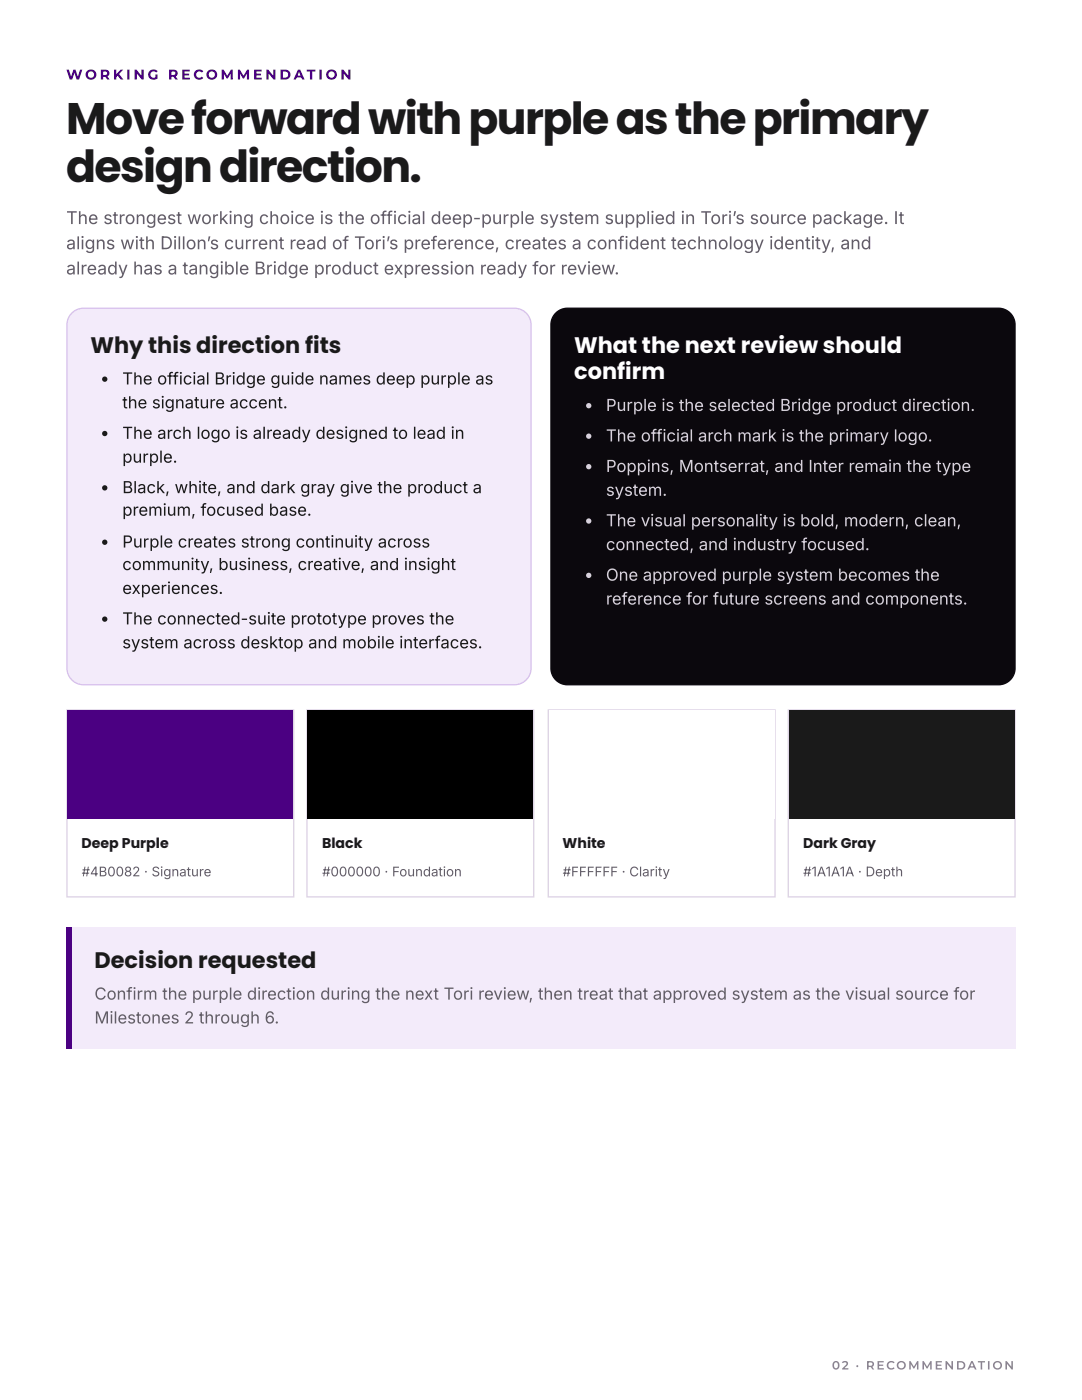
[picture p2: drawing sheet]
<svg xmlns="http://www.w3.org/2000/svg" width="216mm" height="279mm" viewBox="0 0 216 279" stroke-linecap="round" stroke-linejoin="round" font-family="sans-serif">
<defs><g id="words">
<g font-size="8.8" fill="#1a1a1a">
<text x="13.2" y="26.7">Moveforwardwithpurpleastheprimary</text>
<text x="13.2" y="36.2">designdirection.</text>
</g>
<g font-size="4.5" fill="#1a1a1a">
<text x="18.1" y="70.4">Why this direction fits</text>
<text x="18.8" y="193.1">Decision requested</text>
</g>
<g font-size="4.5" fill="#fff">
<text x="114.6" y="70.4">What the next review should</text>
<text x="114.6" y="75.7">confirm</text>
</g>
<g font-size="3.5" fill="#625d68">
<text x="13.2" y="44.7">The strongest working choice is the official deep-purple system supplied in Tori’s source package. It</text>
<text x="13.2" y="49.7">aligns with Dillon’s current read of Tori’s preference, creates a confident technology identity, and</text>
<text x="13.2" y="54.8">already has a tangible Bridge product expression ready for review.</text>
</g>
<g font-size="3.3" fill="#1a1a1a">
<text x="24.4" y="76.7">The official Bridge guide names deep purple as</text>
<text x="24.4" y="81.5">the signature accent.</text>
<text x="24.4" y="87.6">The arch logo is already designed to lead in</text>
<text x="24.4" y="92.3">purple.</text>
<text x="24.4" y="98.4">Black, white, and dark gray give the product a</text>
<text x="24.4" y="102.9">premium, focused base.</text>
<text x="24.4" y="109.3">Purple creates strong continuity across</text>
<text x="24.4" y="113.8">community, business, creative, and insight</text>
<text x="24.4" y="118.5">experiences.</text>
<text x="24.4" y="124.6">The connected-suite prototype proves the</text>
<text x="24.4" y="129.4">system across desktop and mobile interfaces.</text>
</g>
<g font-size="3.3" fill="#d8d1dc">
<text x="120.9" y="82">Purple is the selected Bridge product direction.</text>
<text x="120.9" y="88.1">The official arch mark is the primary logo.</text>
<text x="120.9" y="94.2">Poppins, Montserrat, and Inter remain the type</text>
<text x="120.9" y="99">system.</text>
<text x="120.9" y="105">The visual personality is bold, modern, clean,</text>
<text x="120.9" y="109.8">connected, and industry focused.</text>
<text x="120.9" y="115.9">One approved purple system becomes the</text>
<text x="120.9" y="120.7">reference for future screens and components.</text>
</g>
<g font-size="3.3" fill="#625d68">
<text x="18.8" y="199.5">Confirm the purple direction during the next Tori review, then treat that approved system as the visual source for</text>
<text x="18.8" y="204.3">Milestones 2 through 6.</text>
</g>
<text font-size="2.8" fill="#4b0082" x="13.2" y="15.9">W O R K I N G R E CO M M E N D AT I O N</text>
<g font-size="2.8" fill="#1a1a1a">
<text x="16.3" y="169.3">Deep Purple</text>
<text x="64.3" y="169.3">Black</text>
<text x="112.3" y="169.3">White</text>
<text x="160.3" y="169.3">Dark Gray</text>
</g>
<g font-size="2.6" fill="#625d68">
<text x="16.3" y="174.9">#4B0082 · Signature</text>
<text x="64.3" y="174.9">#000000 · Foundation</text>
<text x="112.3" y="174.9">#FFFFFF · Clarity</text>
<text x="160.3" y="174.9">#1A1A1A · Depth</text>
</g>
<text font-size="2.4" fill="#8a8290" x="166" y="273.3">02 · RECOMMENDATION</text>
</g></defs>
<path d="M13.2 184.9h189.5v24.4h-189.5z" fill="#f3ebfa"/>
<path d="M13.2 184.9h1.1v24.4h-1.1z" fill="#4b0082"/>
<path d="M14.3 62.5l1.1-.7 1.3-.3h86a3.3 3.3 0 0 1 3.3 3.3v68.5a3.3 3.3 0 0 1-3.3 3.4h-86a3.3 3.3 0 0 1-3.3-3.4v-68.5l.2-1.2z" fill="#f3ebfa"/>
<path d="M14.3 62.5l1.1-.7 1.3-.3h86a3.3 3.3 0 0 1 3.3 3.3v68.5a3.3 3.3 0 0 1-3.3 3.4h-86a3.3 3.3 0 0 1-3.3-3.4v-68.5l.2-1.2z" fill="none" stroke="#d8c0ed" stroke-width=".26"/>
<g fill="#1a1a1a">
<circle cx="20.9" cy="75.7" r=".53"/>
<circle cx="20.9" cy="86.5" r=".53"/>
<circle cx="20.9" cy="97.4" r=".53"/>
<circle cx="20.9" cy="108.2" r=".53"/>
<circle cx="20.9" cy="123.6" r=".53"/>
</g>
<path d="M110.9 62.5l1.1-.7 1.2-.3h86a3.3 3.3 0 0 1 3.3 3.3v68.5a3.3 3.3 0 0 1-3.3 3.4h-86a3.3 3.3 0 0 1-3.3-3.4v-68.5l.3-1.2z" fill="#0b080d"/>
<path d="M110.9 62.5l1.1-.7 1.2-.3h86a3.3 3.3 0 0 1 3.3 3.3v68.5a3.3 3.3 0 0 1-3.3 3.4h-86a3.3 3.3 0 0 1-3.3-3.4v-68.5l.3-1.2z" fill="none" stroke="#0b080d" stroke-width=".26"/>
<g fill="#d8d1dc">
<circle cx="117.5" cy="81" r=".53"/>
<circle cx="117.5" cy="87" r=".53"/>
<circle cx="117.5" cy="93.1" r=".53"/>
<circle cx="117.5" cy="104" r=".53"/>
<circle cx="117.5" cy="114.8" r=".53"/>
</g>
<path d="M13.2 141.6h45.5v37.5h-45.5z" fill="#fff"/>
<path d="M13.4 141.7h45.2v37.3h-45.2z" fill="none" stroke="#ddd2e5" stroke-width=".26"/>
<path d="M13.5 141.8h45v21.7h-45z" fill="#4b0082"/>
<path d="M61.1 141.6h45.5v37.5h-45.5z" fill="#fff"/>
<path d="M61.3 141.7h45.2v37.3h-45.2z" fill="none" stroke="#ddd2e5" stroke-width=".26"/>
<path d="M61.4 141.8h45v21.7h-45z" fill="#000"/>
<path d="M109.3 141.6h45.5v37.5h-45.5z" fill="#fff"/>
<path d="M109.4 141.7h45.2v37.3h-45.2z" fill="none" stroke="#ddd2e5" stroke-width=".26"/>
<g fill="#fff">
<path d="M109.5 141.8h45v21.7h-45z"/>
<path d="M157.2 141.6h45.5v37.5h-45.5z"/>
</g>
<path d="M157.3 141.7h45.2v37.3h-45.2z" fill="none" stroke="#ddd2e5" stroke-width=".26"/>
<path d="M157.4 141.8h45v21.7h-45z" fill="#1a1a1a"/>
<use href="#words"/>
</svg>
